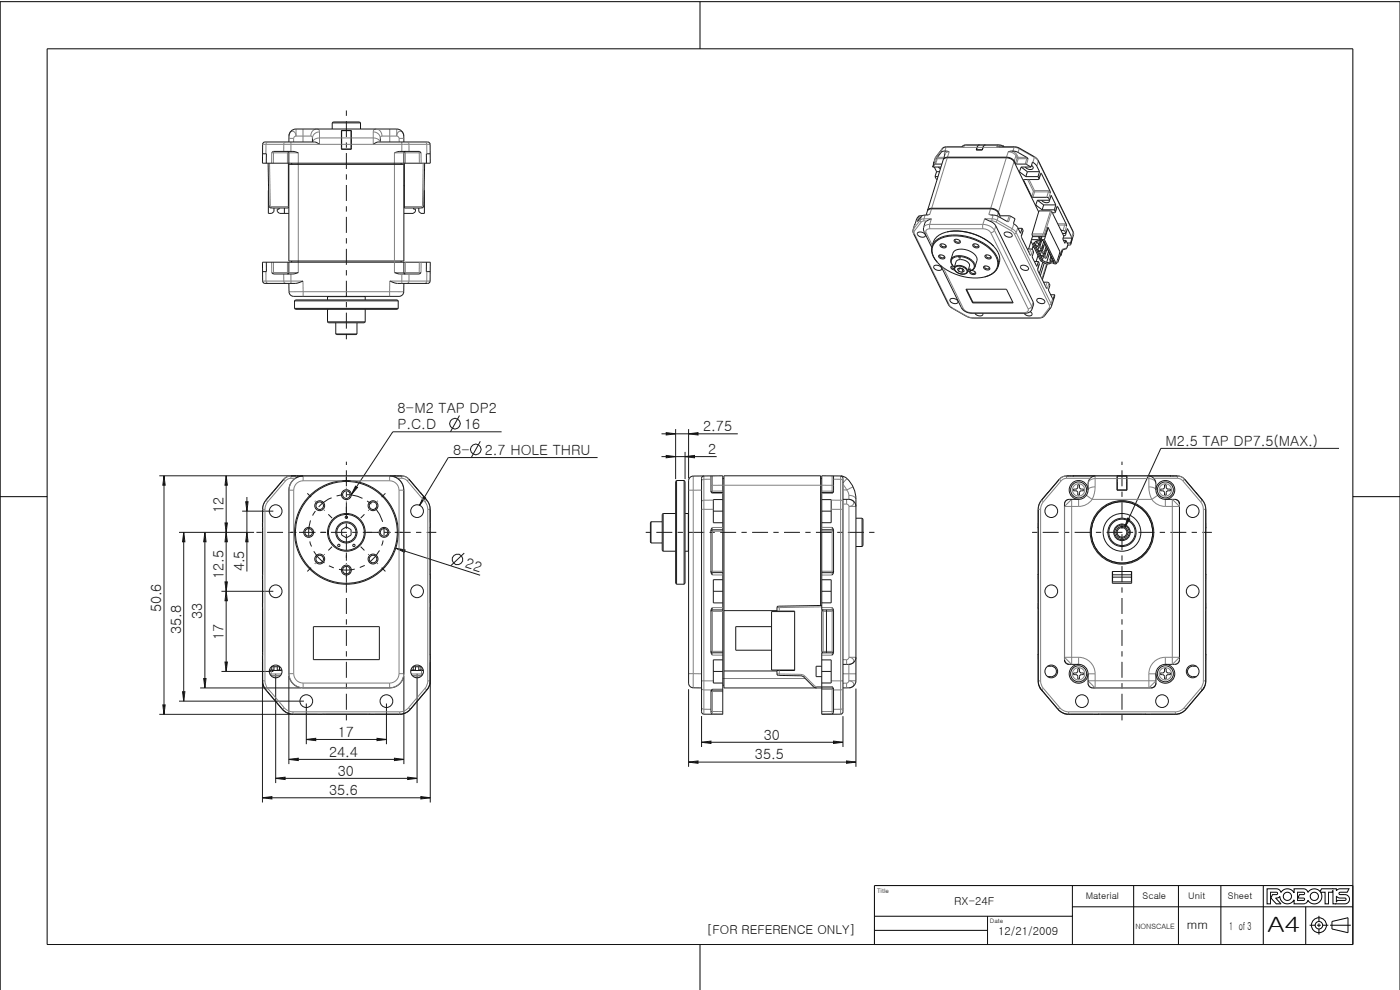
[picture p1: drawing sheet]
<svg xmlns="http://www.w3.org/2000/svg" width="297mm" height="210mm" viewBox="0 0 297 210" stroke-linecap="round" stroke-linejoin="round" font-family="sans-serif">
<defs><g id="words">
<text font-size="4.5" fill="#030303" x="268.9" y="197.6">A4</text>
<g font-size="3" fill="#211814">
<text x="84.3" y="87.6">8-M2 TAP DP2</text>
<text x="84.3" y="91">P.C.D</text>
<text x="98.4" y="91">16</text>
<text x="149.2" y="91.4">2.75</text>
<text x="247.3" y="94.5">M2.5 TAP DP7.5(MAX.)</text>
<text x="96.1" y="96.5">8-</text>
<text x="102.9" y="96.5">2.7 HOLE THRU</text>
<text x="150.2" y="96.3">2</text>
<text x="47.4" y="108.8" transform="rotate(-90 47.4 108.8)">12</text>
<text x="47.4" y="122.9" transform="rotate(-90 47.4 122.9)">12.5</text>
<text x="51.8" y="121.2" transform="rotate(-90 51.8 121.2)">4.5</text>
<text x="98.6" y="120.3" transform="rotate(18 98.6 120.3)">22</text>
<text x="34.2" y="129.9" transform="rotate(-90 34.2 129.9)">50.6</text>
<text x="42.9" y="131.3" transform="rotate(-90 42.9 131.3)">33</text>
<text x="38.4" y="134.5" transform="rotate(-90 38.4 134.5)">35.8</text>
<text x="47.4" y="135.8" transform="rotate(-90 47.4 135.8)">17</text>
<text x="69.8" y="160.5">24.4</text>
<text x="71.6" y="156.3">17</text>
<text x="160.1" y="161.1">35.5</text>
<text x="162.1" y="156.9">30</text>
<text x="71.6" y="164.5">30</text>
<text x="69.8" y="168.7">35.6</text>
</g>
<g font-size="2.6" fill="#030303">
<text x="251.8" y="197.1">mm</text>
<text x="149.9" y="198.2">[FOR REFERENCE ONLY]</text>
</g>
<g font-size="2.3" fill="#030303">
<text x="202.4" y="192">RX-24F</text>
<text x="260.8" y="197.3">1 of 3</text>
<text x="211.8" y="198.3">12/21/2009</text>
</g>
<g font-size="2" fill="#030303">
<text x="230.3" y="190.7">Material</text>
<text x="242.4" y="190.7">Scale</text>
<text x="252.1" y="190.7">Unit</text>
<text x="260.5" y="190.8">Sheet</text>
</g>
<text font-size="1.6" fill="#030303" x="240.9" y="197.1">NONSCALE</text>
<g font-size="1.3" fill="#030303">
<text x="186.1" y="189.4">Title</text>
<text x="210" y="195.8">Date</text>
</g>
</g></defs>
<g fill="none" stroke="#030303" stroke-width=".21">
<path d="M10 10.4h277v190h-277zM148.5 .4v10M0 105.4h10M287 105.4h10M185.5 194.4h42M185.5 197.4h24M209.5 194.4v6M227.5 187.9v12.5M227.5 192.4h59.5M240.5 187.9v12.5M250 187.9v12.5M259 187.9v12.5"/>
<path d="M268 187.9v12.5M268.8 188.5l2.2 .1 .5 .2 .2 .5a1.6 1.6 0 0 1 2.8 .1v-.9l2.3 .1 .4 .2 .3 .5a1.6 1.6 0 0 1 2.6-.2l.2-.6h3.2v.4l.6-.4h2.1l-.4 .8h-1.5a.25 .25 0 0 0-.2 .2 .25 .25 0 0 0 .2 .3h1a.98 .98 0 0 1 1 .9 .98 .98 0 0 1-1 1h-2.5v-2.8l-.2 .4h-.8v2.4h-.7v-2.4h-.9a1.6 1.6 0 0 1-.5 2.2 1.6 1.6 0 0 1-2.2-.5l-.3 .4-.4 .3h-2.3v-.8a1.6 1.6 0 0 1-1.8 .8 1.6 1.6 0 0 1-1.2-1.5l-.4 .2-.5 .1 1.2 1.2h-1l-1.2-1.2 .3-.7h.9a.25 .25 0 0 0 .2-.3 .25 .25 0 0 0-.2-.2h-1.3v2.4h-.7zM275.3 189.3l1.4 .1-.1 .3-.9 .1-.4 .7h1.3l.2 .2-.1 .2-1.4 .1zM277 192.4v8M277.8 196.3h1.2M279.4 196.3h.8M279.8 194.3v1.2M279.8 195.9v.8M279.8 197.1v1.1M280.6 196.3h1.2M282.2 196.3h4.4M282.6 195.5l3.4-.8v3.1l-3.4-.7z"/>
<path d="M283.5 190.1l.6 .4h1.3l.1 .3-.2 .2h-1.6l-.2 .4zM287 187.9h-101.5v12.5M0 210.1v-209.7h297v209.7M148.5 200.4v9.7"/>
<circle cx="273.1" cy="190.1" r=".87"/>
<circle cx="278.8" cy="190.1" r=".87"/>
<circle cx="279.8" cy="196.3" r="1.59"/>
<circle cx="279.8" cy="196.3" r=".79"/>
</g>
<path d="M239.2 109.9l.5 .2-1.1 1.7z" fill="#211814"/>
<g fill="none" stroke="#211814" stroke-width=".21">
<path d="M0 .4v209.7M55.7 32.6h.8v2M55.7 30.6v4h35.6l-.1-4M56.2 30.1h10.5l1.1 .5M56.9 34.6l.1 9M58 32.1l-.4 .3M58 32.1h.1M58 32.1h4.1l1.2 .3M61.2 34.6v9.5h-3.7M61.2 39.4h.1M61.2 38.4h.1M61.3 32.4v2.2"/>
<path d="M61.3 34.9h24.4v20.5h-24.4zM61.3 28.8v1.3M61.8 34.6l.1 .3M62.8 27.4h21.4M66.3 29.3v.8M70.5 26.1l.2-.2h5.6l.2 .2M70.5 26.1v1.3M70.5 26.1h6M72.4 27.7h2.1v4h-2.1zM72.4 31.2h.1M72.4 29.9h.1M72.5 27.7v3.9h2v-3.9"/>
<path d="M74.5 31.2h.1M74.5 29.9h.1M76.5 26.1v1.3M80.7 29.3v.8M85.1 34.6v.3M85.7 28.8v1.3M85.7 32.4v2.2M85.7 39.4h.1M85.7 38.4h.1M85.8 34.6v9.5h3.6M88.9 32.1h.1M88.9 32.1h-4.1l-1.1 .3"/>
<path d="M88.9 32.1l.4 .3M90.1 34.6l-.2 9M90.7 30.1h-10.5l-1 .5M91.3 32.6h-.8v2M197.9 35.4h1.7M198 34.6l.2-.2-.3 1M198 34.6v.3M198.2 35.4l.5 1M198.4 37.5h.6M198.4 37.5l.4 .6M198.4 33.6l-.4 1M198.7 36.4l-.3 1.1"/>
<path d="M198.7 36.4h.6M199.1 35.4l.4 .4M199.8 34.8h-1.4l-.5 .6M199.9 31.5l-1.5 2.1M199.9 31.5h.1M200.1 33.8h.1M200.1 33.8l.4-.4 .5-.1h12.5a2.05 2.05 0 0 1 2 1.5h2.1l1.1 .6M200.5 32.6l-.4 1.2M201.4 32.2l-1-.2-.6 .2-1.2 1.5M204.4 31.3l-.3-.2h-3.3l-.5 .1-.4 .3M207.8 30.7l-.3 .2-.2 .4M207.8 30.7l-.4 .2-.3 .9h1.3"/>
<path d="M207.8 30.7h.1M207.9 30.7h-.1M208.4 31.8h-1.2M208.4 31.8h.1M208.5 31.3l-.1 .5M208.6 31.3l-.2 .5M209 30.7l-.2 .1-.3 .5M209.1 30.7h-.1M209.1 30.7l-.3 .2-.2 .4M209.1 30.7h.1M211.4 31.3l.5-.2 3.8 .1 3.7 2 .7 .7 7.6 15.2v.7l-.6 2.1M212.7 31l-.7-.3h-7l-.5 .1-.5 .3"/>
<path d="M212.7 31h.1M212.7 31l.3 .1M213.9 32.2l1-.2 .8 .2 2.1 1.2 .3 .3M216.6 35.4l1.4 1M216.6 35.4h2.1M216.6 35.4l-.3 1 1.3 1.1M217.6 37.5h2.6M218 36.4h2.5M218 36.4l-.4 1.1M218.7 35.4l.3-1 .4 .2a3.3 3.3 0 0 1 1.1 1.8M218.8 35.1a.48 .48 0 0 1 .4 .6 .48 .48 0 0 1-.7 .3l-.5-.2-.5-.4M220.2 37.5l.2 .5"/>
<path d="M220.4 38l-3.3 .2 1.8 3.6 3.3 .1 .2 .1 .3 .5M220.5 36.4l-.3 1.1M220.8 36.7l.1 .1 1.9 4.1M220.8 36.8l-.4 1.2M220.8 36.8h.1M55.7 59.6v-4h35.6l-.1 4M56.5 55.6v2h-.8M57 40.4l-.1 4.9h.8l.4-.4v-.8M57.6 57.8l.5 .3h4l1.2-.3M59.2 44.1v.3h-.4v.5l.5 .4h2M60.3 44.1v1.2M61.3 55.6v2.2"/>
<path d="M61.8 55.4l.1 .2M64.3 59.6l-1.7 .5h-6.4M82.7 59.6l1.6 .5h6.4M85.1 55.4v.2M85.7 55.6v2.2M87.7 44.1v.3h.4v.5l-.4 .4h-2M89.3 57.8l-.4 .3h-4.1l-1.1-.3M90 40.4v4.9h-.7l-.5-.4v-.8M90.5 55.6l-.1 2h.9M194.7 49.3a1.07 1.07 0 0 1 1.6 .8 1.03 1.03 0 0 1-1.7-.6zM195.6 45.8h-.7a2.63 2.63 0 0 0-.8 1.7l-.4 1.3 .1 .7 7.4 15.1 .8 .8 3 1.7 1.5 .4 14.2-.1 .9-.4 1.4-1.8 .7-2.7M196.5 45.6l.3-1 .6-.3h12.7a2.05 2.05 0 0 1 2 1.4l2.1 .1 1.1 .6-.3 1 .4 .3a3.3 3.3 0 0 1 1.1 1.8l.3-1.1"/>
<path d="M196.5 45.6l-.9 .2-1 1.2M196.8 44.6v.1M196.8 44.6l3.5-10.9 .7-.2h12.5l.8 .2 .8 .6 5.2 10.6M196.8 44.6h.1M196.8 44.6l.4-.3 .4-.1h12.6a2.02 2.02 0 0 1 2 1.6M197.3 45.5l-.8 .1M197.6 46.4l-1.2 .6-.5 1.6 1.8 3.9M197.7 52.2a4.3 4.3 0 0 1 4.3-2.4 11.3 11.3 0 0 1 9.1 4 3.3 3.3 0 0 1 .6 2.8M197.7 52.2a3.6 3.6 0 0 0 1.2 3.4M197.7 52.2a3.8 3.8 0 0 1 3.7-3.1 11.3 11.3 0 0 1 10 3.9 3.4 3.4 0 0 1 .3 3.6M198.2 56.4a1.07 1.07 0 0 1 1.6 .7 1.03 1.03 0 0 1-1.7-.6zM198.6 51.2a7.7 7.7 0 0 1 7.2-.7 8.5 8.5 0 0 1 5.8 4.6 2.91 2.91 0 0 1-2.6 3.6 11 11 0 0 1-10.6-3.6 2.81 2.81 0 0 1 .2-3.9z"/>
<path d="M199.2 54.2l.6-.1a.47 .47 0 0 1 .5 .2 .47 .47 0 0 1-.1 .6 .77 .77 0 0 1-1-.7zM199.5 51.9l.6-.2a.46 .46 0 0 1 .5 .3 .46 .46 0 0 1-.1 .6 .77 .77 0 0 1-1-.7zM199.5 54.1a.29 .29 0 0 0-.2 .3 .29 .29 0 0 0 .3 .2 .39 .39 0 0 0 .5 .1 .39 .39 0 0 0 .2-.3v-.1M199.7 51.8a.49 .49 0 0 0 .3 .5 .49 .49 0 0 0 .6-.3M199.8 51.7l-.1 .1M200.9 49.2a11.3 11.3 0 0 1 9.9 3M201.7 55.1v.5l.4 .7M201.7 55.1l.5-1.4a2.43 2.43 0 0 1 3.1-.6 2.28 2.28 0 0 1 1.9 2.2l-.4 1.4M201.7 55.1a1.84 1.84 0 0 1 2.2-.8 3.1 3.1 0 0 1 3 2.1l-.1 .3M202.1 56.4a.36 .36 0 0 0-.1 .5 .36 .36 0 0 0 .4 .1M202.2 56.4a.37 .37 0 0 0-.5 .3 .37 .37 0 0 0 .3 .4l.5 .2M202.2 56.4l.3 .3"/>
<path d="M202.2 56.4a1.12 1.12 0 0 1-.3-1.3 1.12 1.12 0 0 1 1.2-.7 3.2 3.2 0 0 1 3.6 2.1l-.2 .5-.7 .5M202.4 56.8a1.74 1.74 0 0 1 2.9 .9M202.4 56.8l.4-1.3a1.74 1.74 0 0 1 2.9 .9l-.4 1.3M202.4 56.8a1.81 1.81 0 0 0 2.8 1.1l.1-.2M202.4 50.9l.7-.1a.47 .47 0 0 1 .5 .2 .47 .47 0 0 1-.1 .6 .77 .77 0 0 1-1.1-.7zM202.7 56.7a1.67 1.67 0 0 1 2.4 1 1.57 1.57 0 0 1-2.6-.8zM202.8 50.8a.29 .29 0 0 0-.2 .3 .29 .29 0 0 0 .3 .2 .39 .39 0 0 0 .4 .1 .39 .39 0 0 0 .3-.3v-.1M203.3 57.5l.8 .3M203.5 56.9h.1M203.5 56.9l.8 .2M203.5 56.9l-.2 .6M204.3 57.1l-.2 .7"/>
<path d="M204.3 57.1l-.7-.3-.5 .3 .2 .4M204.3 57.1l.3 .4-.5 .3M204.3 57.1h.1M205.8 57.5h-.5M205.9 57.4a.49 .49 0 0 0 .4 .6 .49 .49 0 0 0 .6-.3l-.1-.1M205.9 57.4h.1M206 57.4h.4a.46 .46 0 0 1 .5 .3 .46 .46 0 0 1-.1 .5 .67 .67 0 0 1-.8 0 .67 .67 0 0 1-.2-.7M206.4 51.9l.7-.2a.47 .47 0 0 1 .5 .3 .47 .47 0 0 1-.1 .6 .77 .77 0 0 1-1.1-.7zM206.6 51.8a.49 .49 0 0 0 .4 .5 .49 .49 0 0 0 .6-.3h-.1M206.7 51.7l-.1 .1M206.8 56.7l-.3 .4-.7 .4M208.7 56.6l.7-.2a.47 .47 0 0 1 .5 .3 .47 .47 0 0 1-.1 .6 .77 .77 0 0 1-1.1-.7z"/>
<path d="M208.9 46.4l.6 .3a3.4 3.4 0 0 1 1.8 1.2l7.9 16.2v.6a1.75 1.75 0 0 1-1.8 1.8h-11.2l-.8-.1-.7-.4-.8-.7-4.3-9M209 54.2l.6-.1a.47 .47 0 0 1 .6 .2 .47 .47 0 0 1-.2 .6 .77 .77 0 0 1-1-.7zM209 56.4a.29 .29 0 0 0-.1 .4 .29 .29 0 0 0 .3 .2 .39 .39 0 0 0 .4 .1 .39 .39 0 0 0 .3-.4h-.1M209.2 54.1a.49 .49 0 0 0 .4 .6 .49 .49 0 0 0 .5-.3v-.1M209.3 54.1h-.1M209.8 45.5l1.7 .3 2.2 1.2M211.7 56.6a3.5 3.5 0 0 1-2.8 2.1M213.1 49.3a1.07 1.07 0 0 1 1.6 .8 1.03 1.03 0 0 1-1.7-.6zM213.7 47h.1M214 47h-.3M216 48.4h.8M216.6 56.4a1.07 1.07 0 0 1 1.6 .7 1.03 1.03 0 0 1-1.7-.6z"/>
<path d="M216.7 50v.1M216.7 50.1l1.8 4 .2 .1M216.8 48.4l.2 .5-.3 1.2M217.9 52.8h.9l.3 .2 .2 .4-.3 1.1 1 2 .3-1M218.7 51.2l2.1 4.2 1.2 .6h.6M218.8 50.8h1.3M219.1 50.1l-.9 2.7M219.1 52.5h.2M219.2 52.1l-.3 .8M219.4 51.5l1.8 3.6-.2 .1M219.4 55.5h.9M219.9 51.1l-.2 .9 .5 .2"/>
<path d="M220.1 42.5l1.3 1M220.1 42.5h2.6M220.1 42.5l-.4 1 1.4 1M220.1 50.8l.2 .3M220.1 57v.1M220.1 57.1l1.9 4 .2 .1M220.2 52.2l-.3 .2M220.2 54.2l-.4 1.3M220.3 51.1h-.5l-.6 .5 1.8 3.6M220.3 55.5l.2 .5-.4 1.1M220.4 50.2l-.1 .2h.2l.2 .3-.1 .2M220.4 51.6l-.2 .6"/>
<path d="M220.5 50.6l-.4 .2M220.5 50.6l.1 .3M220.6 50.2l-.1 .4M220.6 50.9l-.3 .2M220.7 50.9l.1 .2M220.7 53.3l-.3 .2M220.8 51.1l-.6 2 .5 .2M220.8 51.1l.1 .1M220.9 52.7l-.2 .6M220.9 50.6l.2 .2M220.9 50.6l.1 .3M220.9 50.2l-.5 1.4-.3-.1v-.4"/>
<path d="M221 42.5a1 1 0 0 0 1.7 .1l-.1-.1M221 55.2h.1M221 50.2l-.1 .4M221 50.9l-.4 1.5 .1 .3 .3-.1 .4-1.4M221 50.9l.3 .2M221.1 44.5h2.6M221.1 50.8h.5l2.5 5.2M221.1 50.8l.2 .3M221.1 55.2h.1M221.1 55.2l.9 .5M221.2 52l.1 .1M221.2 54.3l-.3 .2"/>
<path d="M221.2 55.6l-.7 2.4M221.3 51.1h.1l2.3 4.6M221.3 52.1l-.6 2 .5 .2M221.3 52.1l.2 .1M221.4 51.1l2.3 4.6M221.4 59.9h.8l.3 .2 .2 .4-.3 1 1 2.1 .3-1.1M221.4 53.7l-.2 .6M221.4 43.5h2.6M221.4 43.5l-.3 1M221.5 55.7l-.8 2.8M221.7 51.7l-.6 1.7 .1 .3 .3-.1 .4-1.3M221.7 53l.1 .1"/>
<path d="M221.8 53.1l.2 .1M221.8 53.1l-.7 2.1M222 55.7h.5M222.2 52.7l-.6 1.7 .1 .3 .3-.1 .4-1.3M222.2 56l-1.1 3.4M222.3 48.3h.1M222.4 48.3l-.8 2.5M222.4 48.3l2.5 5.1-.8 2.6M222.4 53.4l.1 .1M222.5 55.7l.1 .3M222.6 53.7l-.6 2M222.7 42.5l.3-1.1 1 2.1"/>
<path d="M222.8 55.5l-.3 .2M222.8 55.5l.2 .3M222.9 54.3l-.2 .9h.2l.2 .3-.1 .3M223 55.8l-.4 .2M223 55.8h.4M223 55.4h.3M223.1 54.6l-.3 .9M223.3 45.1l1.7 3.7 .1-.1v.2M223.3 55.5l.1 .3M223.3 55.5l.2 .2M223.4 55.2l-.1 .3M223.4 55.8l.2 .2"/>
<path d="M223.5 55.7h.2M223.5 55.7l.1 .3M223.6 56h.5M223.7 44.5l.2 .5M223.9 45l-.7 .1-.3-.4h-2.5l-1.4 4.9 .1 .6 2.4-.1 .8-1.8M224 43.5l-.3 1M224.2 43.8l.2 .1 1.8 3.6 .1 .5M224.2 43.9l-.3 1.1M224.9 53.5l-.1 .1M225 53.9l.1 .3M225.1 54.2l-.2 .1M225.1 48.9l.7 .1 .3 .5"/>
<path d="M225.1 48.9l.6 1.2M225.3 53l-.8 2.5-.4 .3M225.4 53h.1M225.4 53h-.1M225.4 49.5h.7M225.4 53l-.3 1.2M225.5 53h-.1M225.5 50.5h1.9M225.6 51h.5M225.7 50.1l-.2 .6 .4 .9 .2-.6M226.1 49.5l-.1 .4-.3 .1M226.1 51l.5 .9-.2 .6-.2 .3-.8 .2"/>
<path d="M226.1 49.5l.3-1 1 2M226.4 51.6h.7M227.1 51.6v.3M227.1 51.9l-.6 .1M227.4 50.5l-.3 1.1M227.5 50.7h.1M61.3 60.1v1.8M62.3 62.9h22.3M62.5 65.4l.2 .2h21.6l.2-.2M62.5 63.8l.2-.2h21.6l.2 .2M62.5 63.8v1.6M62.5 65.4h22"/>
<path d="M62.5 63.8h22M69.5 62.9v.7M69.5 65.6v2.7M69.5 68.3h8M69.5 62.9h8M69.5 68.3l.2 .2h7.6l.2-.2M69.5 62.9h.1M71.2 70.8l.2 .2h4.1l.2-.2M71.2 70.8h4.5M71.2 68.5v2.3M75.7 68.5v2.3M77.4 62.9h.1"/>
<path d="M77.5 62.9v.7M77.5 65.6v2.7M84.5 63.8v1.6M85.7 60.1l-.1 1.8M201.6 63.4a1.07 1.07 0 0 1 1.6 .8 1.03 1.03 0 0 1-1.7-.7zM204.9 61.4h8.6l1.4 2.9h-8.6zM205 61.4l1.4 2.7M206.4 64.1l-.1 .2M206.4 64.1h8.5M206.8 66.5a1 1 0 0 0 1.7 .1v-.1M208.5 66.5h.1M218.5 66.1a.49 .49 0 0 1 .4 .6 .49 .49 0 0 1-.7 .3l-.7-.2-.2-.3"/>
<path d="M220 63.4a1.07 1.07 0 0 1 1.6 .8 1.03 1.03 0 0 1-1.6-.7zM222.9 62.5h.8M284.1 95.1h-37.8l-7.7 16.7M220.2 110.9v1.1v-.1M220.2 111.9v.6M221 106h.1M222.6 104.2l-.4 .5 .1-.2M226.3 101h6M227.7 103.8l.7-.1 .2-.4v-.5h.4l.1 .7 .3 .3h.5v.3l-.7 .1-.2 .3v.5h-.4v-.7l-.4-.2h-.5zM227.8 100.9h-.2M228.8 105.9l-2.2 .1-.5 .2-.3 .7v33M232.3 101a1.67 1.67 0 0 0-1.5 1.8v1.1"/>
<path d="M237 102.7h.1M237 102.4h.1M237 101.4h.1M237 101v3h2.1v-3M237 101v3M237 103.9h2M239 102.7h.1M239 102.4h.1M239 101.4h.1M239 101v3M239.2 109.9l.5 .2-1.1 1.7zM246.1 103.8l.7-.1 .2-.4v-.5h.4l.1 .7 .3 .3h.5v.3l-.7 .1-.2 .3v.5h-.4v-.7l-.4-.2h-.5z"/>
<path d="M247.2 105.9h2M248.2 100.9h1a2.36 2.36 0 0 1 2.1 .8l3.8 4.4M248.2 100.9h-21.3a2.36 2.36 0 0 0-2.2 .8l-3.7 4.4a3 3 0 0 0-.8 1.9l.1 36.4M248.2 100.9h.2M249.2 105.9a1 1 0 0 1 1 1M249.2 105.9l.7 .3 .3 .7M249.8 101h-6.1a1.68 1.68 0 0 1 1.5 1.8v1.1M250.2 106.9v33l-.3 .7-.4 .3h-2.3M253.5 104.2l.4 .5-.1-.2M255 106l.1 .1a3 3 0 0 1 .7 1.9v36.4M255 106h.1M255.8 111.9v.6"/>
<path d="M255.8 110.9v1.1v-.1M220.2 122v1M220.2 127.9v1.1M220.2 128.9v.6M220.2 121.8v.2M220.2 138.9v1.1M220.2 121.9v.1M220.2 138.4v.6M220.2 121.4v.6M225.8 139.9l.3 .7 .7 .3M225.8 139.9a1 1 0 0 0 1 1M236 121.3h.1"/>
<path d="M236 121.2h4.1v2.5h-4.1zM236 122.9h.1M236 122.4h4M236 121.9h4M236 121.2v2.2h4v-2.2M240 121.7h.1M240 121.6h.1M240 122.9h.1M255.8 121.4v.6M255.8 138.4v.6M255.8 138.8v1.2M255.8 121.8v.2"/>
<path d="M255.8 121.9v.1M255.8 128.9v.6M255.8 127.9v1M255.8 122v1M255.8 128.9v.1M220.3 144.9h.1M220.5 145.7v-.1l.3 .6M220.8 146.2l.2 .2M221 146.4l.2 .3M221 146.3l3.4 4.2-3.4-4.1M222.3 143.5h.7M222.3 141.3h.7"/>
<path d="M225.3 151.2l.6 .2M225.8 151.4h.1M226.7 151.5h6.3M226.7 151.5h22.6M226.8 140.9h2M227.1 151.5h.1M227.7 142.8l.7-.1 .2-.4v-.5h.4l.1 .7 .3 .3h.5v.3l-.7 .1-.2 .3v.5h-.4v-.7l-.4-.2h-.5zM230.8 142.9l.1 2.3 .2 .4 .5 .3h12.6M232 151.5h.1M233 151.5h10.1M233.1 151.5h-.1M242.9 151.5h.2"/>
<path d="M243.1 151.5h6.2M244.1 151.5h.1M245.2 144.9a1 1 0 0 1-1 1M245.2 142.9v2.3l-.3 .4-.7 .3M246.1 142.8l.7-.1 .2-.4v-.5h.4l.1 .7 .3 .3h.5v.3l-.7 .1-.2 .3v.5h-.4v-.7l-.4-.2h-.5zM249 151.5h.1M250.7 151.2l-.6 .2h.1M253 143.5h.8M253 141.3h.8M255.1 146.3l-3.5 4.1M255.3 146.2l-.4 .4M255.5 145.6l-.3 .6"/>
<path d="M255.6 145.6l-.1 .2M255.8 144.9h.1"/>
<circle cx="203.6" cy="54.6" r=".13"/>
<circle cx="205.8" cy="57.1" r=".12"/>
<circle cx="228.8" cy="103.9" r="1.7"/>
<circle cx="247.2" cy="103.9" r="1.7"/>
<circle cx="228.8" cy="142.9" r="1.7"/>
<circle cx="247.2" cy="142.9" r="1.7"/>
</g>
<path d="M73.5 72v-48.6M218.9 112.9h38.2M238 152.8v-54.9" fill="none" stroke="#211814" stroke-width=".21" stroke-dasharray="1.1 1.1 3.4 1.1" stroke-linecap="butt"/>
<g fill="none" stroke="#7f8084" stroke-width=".21">
<path d="M55.7 30.6h4.5M56.8 30.1l-.3 .3-.1 2.2M57.2 34.6l.1 9M58 32.4h5.3v25.4h-5.3M58 32.4v2.2M58 32.1v.3M58 32.4h-.4v2.2M60.2 30.6h7.6M60.2 30.6v1.5M60.6 30.1l-.3 .2-.1 .3M61 32.1v2.5M61.3 29.3l1 .1"/>
<path d="M61.3 28.8a.79 .79 0 0 1 .8-1 .79 .79 0 0 1 .7 1.1M61.7 30.1v2M62.3 29.4v.7M62.8 28.9l-.3 .1-.2 .4M62.8 27.4v1.5M62.8 28.9h3.1M64.3 27.4v2.7M67.8 28a.7 .7 0 0 0-.5-.7 .7 .7 0 0 0-.8 .3 1.58 1.58 0 0 0-.6 1.3M67.8 28v2.6M67.8 28a1.43 1.43 0 0 0-1.5 1.3l-.1-.3-.3-.1M72.4 31.3h.1M74.5 31.3h.1"/>
<path d="M79.2 28a.7 .7 0 0 1 .5-.7 .7 .7 0 0 1 .7 .3 1.58 1.58 0 0 1 .6 1.3M79.2 28a1.43 1.43 0 0 1 1.5 1.3l.1-.3 .2-.1M79.2 28v2.6M80.7 30.1a1.39 1.39 0 0 0-1.5-.8h-11.4a1.5 1.5 0 0 0-1.5 .8M81 28.9h3.2M82.7 27.4v2.7M84.2 28.9l.3 .1 .2 .4M84.2 27.4v1.5M84.7 29.4v.7M85.2 30.1v2M85.7 28.8a.79 .79 0 0 0-.8-1 .79 .79 0 0 0-.7 1.1M85.7 29.3l-1 .1"/>
<path d="M86 32.1v2.5M86.4 30.1l.3 .2 .1 .3M86.8 30.6h3.7M86.8 30.6v1.5M86.8 30.6h-19M88.9 32.4h-5.2v25.4h5.2M88.9 32.4l.1 2.2M88.9 32.1v.3M88.9 32.4h.4v2.2M89.8 34.6l-.2 9M90.2 30.1l.2 .2 .1 .3M90.5 30.6h.7"/>
<path d="M90.5 30.6v2M198.5 33.4l-.3 1M198.5 33.4l-.1 .2M198.5 33.3v.1M198.8 33.4v.3M198.8 33.7h-.2l-.3 1.2M198.8 33.7h1.4M198.8 33.7l-.3 1.1M198.8 33.4h1.5M199.9 31.6l-.2 .7M199.9 31.6l-1.4 1.8M199.9 31.5v.1"/>
<path d="M200.4 32.9h.1M200.5 32.6l.4-.3 .5-.1-.4 1.1M200.7 31.3l-.3 .7M200.7 31.3h6.6M200.7 31.3l-.8 .3M200.7 32l-.4 .5 .1 .4M200.8 31.1l-.1 .2M201 33.5l-3.4 10.7M204.7 30.8h7M204.7 30.8h-.2M204.7 30.8l-.3 .5M205 30.7l-.3 .1"/>
<path d="M211.7 30.8l.8 .3M211.7 30.8l-.3 .5M212 30.7l-.3 .1M212.7 31l.2 .1M213.5 33.5l-3.3 10.7M214.6 32l.6 .3 .6 .6M215.1 34.3l-3.3 10.7M215.1 31.3l-.2 .7M215.1 31.3l1.1 .3M215.1 31.3h-7.8M215.2 31.1l-.1 .2M215.5 33l.3 .5"/>
<path d="M215.5 33l-.5-.5-1.1-.3-.4 1.1M215.5 33l-.3 1.2M215.8 32.9l.2 .5M215.8 32.9l-.3 .1M215.8 33.5l-.4 1.2M215.8 33.5l.2 .2M216 33.4l-.2 .1M216 33.4v.3M216 33.4h1.8M216 33.7l-.3 1.1M216 33.7h1.8M216.2 31.4v.2"/>
<path d="M216.2 31.6l-.2 .7M216.2 31.6l3.2 1.8M217.2 38.1l-.1 .1M217.8 33.4v.3M217.8 33.7h.3l-.3 1.2M217.8 33.7l-.3 1.1M218 38.1l1.2 2.5M218.3 38.1l1.2 2.3M219.4 33.2v.2M219.4 33.4l.9 .8M219.4 33.4l-.3 1M220.3 34.1v.1"/>
<path d="M220.3 34.2l-.4 1M220.3 34.2l7.4 15.1M220.8 36.8l-.4 1.1M220.9 36.8l-.1 .1M55.7 59.6h.7M56.4 57.6v2M56.4 59.6l.1 .4 .3 .1M56.4 59.6h3.8M57 43.6h.3M57.3 43.6l.2 .2M57.5 43.8v.3M57.5 43.8h3.7"/>
<path d="M57.6 55.6v2.2h.4M58 55.6v2.2M58 57.8v.3M60.2 58.1v1.5M60.2 59.6l.1 .4 .3 .1M60.2 59.6h1.5M61 55.6v2.5M61.7 58.1v1.5M61.7 59.6v.5M61.7 59.6h2.6v2.3M85.2 59.6h-2.5l-.1 2.3M85.2 59.6v.5"/>
<path d="M85.2 59.6h1.6M85.2 58.1v1.5M85.8 43.8h3.6M86 55.6v2.5M86.8 59.6h4.4M86.8 59.6l-.1 .4-.3 .1M86.8 58.1v1.5M88.9 57.8v.3M89 55.6l-.1 2.2M89.3 55.6v2.2h-.4M89.4 43.8v.3M89.6 43.6l-.2 .2"/>
<path d="M89.6 43.6h.3M90.5 57.6v2.2l-.3 .3M193.8 49.5l.2 .1M193.8 48.5l-.1 .3M193.8 48.5l.2 .4M194 49.6l7.4 15.1M194 48.9v.7M194.1 47.5l-.3 1M194.9 45.8l-.3 1.2 .1-.1M195.1 45.8l-.3 1M195.2 46.7l-1.4 1.8M195.2 46.7l.2 .4"/>
<path d="M195.4 47.1l-1.4 1.8M195.5 45.9l-.3 .8M196 46.4v.5M196 46.4l-.8 .3M196 46.4h1.6l-.4 1.2M196 49.1l.5 .3M196 46.9l-.6 .2M196 46.9h.6M196.2 45.6l-.2 .8M196.5 49.4l1.3 2.6M197.2 47.6l.1 .9M197.2 47.6h11.3"/>
<path d="M197.2 47.6h-.4a1.04 1.04 0 0 0-.9 .7M197.3 48.5l-.8 .3v.6M197.3 48.5h11.2M197.6 44.3l-.3 1.2-.7 .1M200.1 56.8l4.3 8.7M208.5 47.6l.9 .1 .8 .4 .8 .7M208.5 47.6v.9M208.5 48.5l.9 .2 .8 .7M209.9 46.9h.6M210.1 44.3l-.3 1.2 .8 .1M210.2 49.4l7.9 16.1M210.5 46.4l1 .3"/>
<path d="M210.5 46.4h-1.6l-.4 1.2M210.5 46.4v.5M210.5 46.9l.8 .2M210.7 45.6l-.2 .8M211 48.8l-.3 .3-.5 .3M211 48.8l7.9 16.2M211.3 47.9l-.3 .9M211.3 47.1l3.2 1.8M211.5 46.7l-.2 .4M211.5 46.7l3.2 1.8M211.8 45.1l-.2 .7M211.8 45.9l-.3 .8"/>
<path d="M212 45.6l-.1 .4M212.3 45.8l-.1 .3M213.5 46.9h.2M213.7 46.9v.1M214.1 45.8l-.4 1.1M214.4 45.8l-.4 1.2-.3-.1M214.5 48.9l.7 .7M214.7 48.5l-.2 .4M214.7 48.5l.9 .8M215.1 47.5l-.4 1M215.2 49.6l7.4 15.1M215.6 49.3l7.4 15.1"/>
<path d="M215.6 49.3l-.4 .3M215.9 48.3l-.3 1M217 48.8l-.3 1.3M218.7 52.8l-.3 .9M219 49.6h2.2M219 49.9h2.2M219.1 53l-.4 1.2-.2-.2M219.2 40.6l-.3 1.1M219.2 40.6l.3 .1M219.5 40.4l-.3 .2M219.5 40.4v.3M219.5 40.4h2.9"/>
<path d="M219.5 40.7l-.4 1.2M219.5 40.7h2.9M220.1 51.3h.2l.2 .2M220.2 51.6h.1M220.5 55.9l-.4 1.2M220.6 52.4l.2-.1 .2 .2M220.7 52.6h.1M221.1 53.4l.2-.1 .2 .2M221.2 49.6v.3M221.2 49.9l.2 .3M221.3 53.7h.1M221.3 49.5l-.1 .1"/>
<path d="M221.3 49.5l.3 .1M221.6 49.6l.1 .3M221.6 49.6l-.4 .3M221.6 54.4h.2l.2 .2M221.8 54.7h.1M222 56l-1 3.1M222.1 59.9l-.3 .9M222.4 40.4l.3 .1M222.4 40.4v.3M222.4 40.7l-.3 1.2M222.4 40.7l.4 .2-.3 1.2M222.9 44.7l-1.6 4.8"/>
<path d="M223 55.7h.4M223.1 44.9l-1.5 4.7M224.2 43.9h.1M224.2 43.9l-.3 1M224.3 55.2l.2 .3M224.4 47.5h1.5M224.4 43.9h-.2M224.5 55.5h.1M224.5 55.5l-.3 .2M224.5 47.8h1.4M225 48.7h.1M225.3 53.1v.1"/>
<path d="M225.3 53.1l-.8 2.4M225.4 53h.1M225.4 53l-.3 1.1M225.5 52.8l-.2 .3M225.5 52.8l-.1 .2M225.9 47.5h.3M225.9 47.5v.3M225.9 47.8l.4 .2-.4 1.1M225.9 47.8l-.4 1.1M226.2 52.6l-.1 .2M226.2 52.6l-.7 .2M226.3 52.6h-.1"/>
<path d="M226.3 52.5v.1M226.4 52.4v.1M226.4 52.4l-.1 .1M226.5 51.9l-.1 .5M227.5 50.7l-.4 1.2M227.7 49.1v.2M227.7 49.3v.5M227.7 49.3l-.4 1M64.3 61.9v1M64.3 61.9h18.3M64.3 61.9h-3M82.6 61.9h3"/>
<path d="M82.6 61.9v1M201.2 64.6l.2 .1M201.4 64.7l.7 .6M202.1 65.3l-.1 .1M202.1 65.3l3 1.7M203.9 65.3l.5 .2M204.4 65.5l.8 .6 .8 .2M205.1 67l1.3 .4M205.1 67l-.1 .1M206 66.3h11.3M206 66.3l.2 .2M206.4 67.4l.1 .1"/>
<path d="M206.4 67.4h13.9M217.3 66.3l.1 .2M218.1 65.5l.1 .3-.2 .3-.7 .2M218.9 65v.6M218.9 65l-.4 .4-.4 .1M219.2 64.1l-.3 .9M220.3 67.4l.1 .1M221.3 67l-.3 .3-.7 .1M221.6 67h-.3M222.5 60.1l-.3 1.1-.2-.1M222.6 65.3l-1.3 1.7M222.6 64.7v.6"/>
<path d="M222.9 65.3h-.3M223 64.4v.6M223 64.4l-.4 .3M223.3 63.4l-.3 1M220.2 111.9h.1M220.2 108h.1M220.3 108h.5M220.8 108v36.4h-.5M221 106.1h.1M221 106.1a3 3 0 0 0-.7 1.9M221 106.1l.4 .3M221.4 106.4l-.5 .8-.1 .8"/>
<path d="M222.2 104.7h.1M225.1 102l-3.7 4.4M225.8 106.9h.1M225.8 106.9v.5M225.8 107.4l1.5-1.5v35l-1.5-1.5M225.8 107.4v32M226.3 101.5v-.5a1.99 1.99 0 0 0-1.6 .7l.4 .3M226.3 101.5l-.7 .1-.5 .4M226.3 101.5h5M226.8 105.9a1 1 0 0 0-1 1M227.8 100.9h.1M228.8 105.9v1.5h-3"/>
<path d="M230.5 105.1l1.2 .8M231.7 105.9h12.6M232.3 103.3a5.8 5.8 0 0 1-.6 2.6M232.3 103.3l-1 .2-.5 .4M232.3 103.3v-2.3h11.4v2.3M237 102.1h.1M237 101.6h.1M239 102.1h.1M239 101.6h.1M243.7 103.3l1.1 .2 .4 .4M243.7 103.3a5.7 5.7 0 0 0 .6 2.6M244.8 101.5h5"/>
<path d="M245.2 102.4a1.4 1.4 0 0 0-1.5-.9h-11.4a1.49 1.49 0 0 0-1.5 .9M245.6 105.1l-1.3 .8M247.2 105.9v1.5h3M248.2 100.9h.1M249.8 101.5l.6 .1 .5 .4M249.8 101a2 2 0 0 1 1.5 .7M249.8 101v.5M249.8 100.9v.1M250.2 107.4v32M250.2 107.4l-1.5-1.5v35l1.5-1.5M250.2 106.9v.5M250.2 106.9h.1"/>
<path d="M250.9 102l3.8 4.4M251.3 101.7l-.4 .3M251.3 101.7h.1M253.9 104.7h.1M254.7 106.4l.4 .8 .2 .8M254.7 106.4l.4-.3a3 3 0 0 1 .7 1.9h-.5M255.3 108v36.4h.5M255.8 111.9h.1M220.2 122h.1M220.2 128.9h.1M220.2 139h.1M225.8 139.9h.1"/>
<path d="M225.8 139.4v.5M225.8 139.4h3v1.5M250.2 139.4h-3v1.5M250.2 139.4v.5M250.2 139.9a1 1 0 0 1-1 1M250.2 139.9h.1M255.8 128.9h.1M255.8 139h.1M255.8 122h.1M220.5 145.6h.1M221 146.3l.3-.3 3.5 4.1-.4 .3M225.9 151.4h.1"/>
<path d="M226.7 151.5v-.5h22.6v.5M230.8 144.9a1 1 0 0 0 1 1M230.8 142.9h1.5v3M231.8 145.9h.1M232.3 145.9h-.5M232.3 145.9l-1.5-1.5h14.4l-1.5 1.5M232.3 145.9h11.4M233 151.5h.1M243.1 151.5h.1M243.7 145.9h.5M244.2 145.9h.1M245.2 142.9h-1.5v3"/>
<path d="M250.1 151.4h.1M255.1 146.3l-.4-.3-3.5 4.1 .4 .3M255.6 145.6h-.1"/>
<circle cx="228.8" cy="103.9" r="1.32"/>
<circle cx="247.2" cy="103.9" r="1.32"/>
<circle cx="228.8" cy="142.9" r="1.32"/>
<circle cx="247.2" cy="142.9" r="1.32"/>
</g>
<path d="M47.7 110.9h.5l-.2 2z" fill="#211814"/>
<path d="M47.7 110.9h.5l-.2 2z" fill="none" stroke="#211814" stroke-width=".21"/>
<path d="M48 100.9l.2 2h-.5z" fill="#211814"/>
<path d="M48 100.9l.2 2h-.5z" fill="none" stroke="#211814" stroke-width=".21"/>
<path d="M52.4 112.9l.2 2h-.5z" fill="#211814"/>
<path d="M52.4 112.9l.2 2h-.5z" fill="none" stroke="#211814" stroke-width=".21"/>
<path d="M52.1 106.4h.5l-.2 2z" fill="#211814"/>
<path d="M52.1 106.4h.5l-.2 2z" fill="none" stroke="#211814" stroke-width=".21"/>
<path d="M48 112.9l.2 2h-.5z" fill="#211814"/>
<path d="M48 112.9l.2 2h-.5z" fill="none" stroke="#211814" stroke-width=".21"/>
<path d="M47.7 123.4h.5l-.2 2z" fill="#211814"/>
<path d="M47.7 123.4h.5l-.2 2z" fill="none" stroke="#211814" stroke-width=".21"/>
<path d="M48 125.4l.2 2h-.5z" fill="#211814"/>
<path d="M48 125.4l.2 2h-.5z" fill="none" stroke="#211814" stroke-width=".21"/>
<path d="M47.7 140.4h.5l-.2 2z" fill="#211814"/>
<path d="M47.7 140.4h.5l-.2 2z" fill="none" stroke="#211814" stroke-width=".21"/>
<path d="M43.5 112.9l.2 2h-.5z" fill="#211814"/>
<path d="M43.5 112.9l.2 2h-.5z" fill="none" stroke="#211814" stroke-width=".21"/>
<path d="M43.2 143.9h.5l-.2 2z" fill="#211814"/>
<path d="M43.2 143.9h.5l-.2 2z" fill="none" stroke="#211814" stroke-width=".21"/>
<path d="M39 112.9l.2 2h-.5z" fill="#211814"/>
<path d="M39 112.9l.2 2h-.5z" fill="none" stroke="#211814" stroke-width=".21"/>
<path d="M38.7 146.7h.5l-.2 2z" fill="#211814"/>
<path d="M38.7 146.7h.5l-.2 2z" fill="none" stroke="#211814" stroke-width=".21"/>
<path d="M34.8 100.9l.2 2h-.5z" fill="#211814"/>
<path d="M34.8 100.9l.2 2h-.5z" fill="none" stroke="#211814" stroke-width=".21"/>
<path d="M34.5 149.5h.5l-.2 2z" fill="#211814"/>
<path d="M34.5 149.5h.5l-.2 2z" fill="none" stroke="#211814" stroke-width=".21"/>
<path d="M65 156.9l2-.3v.5z" fill="#211814"/>
<path d="M65 156.9l2-.3v.5z" fill="none" stroke="#211814" stroke-width=".21"/>
<path d="M80 156.6l2 .3-2 .2z" fill="#211814"/>
<path d="M80 156.6l2 .3-2 .2z" fill="none" stroke="#211814" stroke-width=".21"/>
<path d="M61.3 161.1l2-.3v.5z" fill="#211814"/>
<path d="M61.3 161.1l2-.3v.5z" fill="none" stroke="#211814" stroke-width=".21"/>
<path d="M83.7 160.8l2 .3-2 .2z" fill="#211814"/>
<path d="M83.7 160.8l2 .3-2 .2z" fill="none" stroke="#211814" stroke-width=".21"/>
<path d="M58.5 165.1l2-.2v.5z" fill="#211814"/>
<path d="M58.5 165.1l2-.2v.5z" fill="none" stroke="#211814" stroke-width=".21"/>
<path d="M86.5 164.9l2 .2-2 .3z" fill="#211814"/>
<path d="M86.5 164.9l2 .2-2 .3z" fill="none" stroke="#211814" stroke-width=".21"/>
<path d="M89.3 169l2 .2-2 .3z" fill="#211814"/>
<path d="M89.3 169l2 .2-2 .3z" fill="none" stroke="#211814" stroke-width=".21"/>
<path d="M55.7 169.2l2-.2v.5z" fill="#211814"/>
<g fill="none" stroke="#211814" stroke-width=".21">
<path d="M98.5 117.3l-2.9 2.7M55.7 169.2l2-.2v.5z"/>
<circle cx="97" cy="118.7" r="1.13"/>
</g>
<path d="M84 116.3l1.9 .4-.1 .4z" fill="#211814"/>
<path d="M84 116.3l1.9 .4-.1 .4z" fill="none" stroke="#211814" stroke-width=".21"/>
<path d="M89.8 105.3l.5 .3-1.3 1.6z" fill="#211814"/>
<g fill="none" stroke="#211814" stroke-width=".21">
<path d="M101.9 93.6l-1.9 3.5M89.8 105.3l.5 .3-1.3 1.6z"/>
<circle cx="100.9" cy="95.3" r="1.13"/>
</g>
<path d="M75.4 103.1l.4 .3-1.3 1.5z" fill="#211814"/>
<g fill="none" stroke="#211814" stroke-width=".21">
<path d="M97.5 88.1l-1.9 3.5M106.4 91.6h-23.1l-8.8 13.3M126.8 97.1h-31.7l-6.1 10.1M33.8 100.9h49.9M34.8 100.9v50.6M38 112.9h15.9M39 112.9v35.8M43.5 112.9v33M48 100.9v41.5M51.4 108.4h6.6M52.4 105.4v15.8M55.7 110.9h.1"/>
<path d="M55.7 111.9v.1M55.7 111.9v10.1M55.7 108v36.8l.3 .8 .4 .7 3.5 4.2 .6 .5 .9 .4M57.7 104.5l-1.2 1.5M58 104.2l-.4 .4M61.7 100.9a2 2 0 0 0-1.5 .8l-3.8 4.4a3 3 0 0 0-.7 1.9v3.9M61.7 101h2.6h-.2a3 3 0 0 0-2.8 3v38.9a3 3 0 0 0 3 3h18.4a3 3 0 0 0 3-3v-38.9a3 3 0 0 0-3-3h2.5M62.8 100.9h-.5M63.1 100.9h.2zM72.5 112.4l1-.6 1 .5v1.2l-1 .6-1-.6zM75.4 103.1l.4 .3-1.3 1.5zM83.7 100.9a5.8 5.8 0 0 1 2.8 .5l.3 .3"/>
<path d="M83.7 100.9h.2zM84 116.3l17.9 5.7M86.8 101.7l3.7 4.4M86.8 101.7l2.5 2.9M89.2 104.5l1.3 1.6a3 3 0 0 1 .8 1.9v3.9M91.2 108v36.8l-.2 .8-.5 .7-3.4 4.1a2.96 2.96 0 0 1-2.3 1.1h-22.6a2.96 2.96 0 0 1-2.3-1.1M91.3 111.9v10.1M91.3 110.9h.1M91.3 111.9v.1M47 125.4h11M55.7 122v6.9M55.7 139v31.2"/>
<path d="M55.7 140h.1M55.7 127.9h.1M55.7 123h.1M55.7 128.9v.1M55.7 128.9v10.1M55.7 121.8v.2M55.7 138.8v.2M66.5 132.9h14v7h-14zM91.3 138.8v.2M91.3 121.8v.2M91.3 128.9v10.1M91.3 140h.1"/>
<path d="M91.3 127.9h.1M91.3 123h.1M91.3 122v6.9M91.3 139v31.2M91.3 128.9v.1M33.8 151.5h27.9M38 148.7h26.5M42.5 145.9h21.3M47 142.4h11M55.7 144.4v.5M55.7 144.9h.1M55.7 144.9l.5 1.3"/>
<path d="M56.2 146.2l.2 .1M56.3 146.2l.3 .4M57.2 142.2h2.6M57.6 141.4h1.8M57.7 141.4v.7M57.9 142.1v.1M58 142.1v.1M58.1 141.4v.7h-.9M58.5 142.9v23.2M58.8 141.4v.7h1M59.3 141.4v.7M61.3 151.4h.1"/>
<path d="M61.3 143.4v18.7M61.4 151.4l7 .1M62.5 151.5h.1M65 156.9h17M65 149.2v8.7M67.4 151.5h.1M68.4 151.5h10.1M68.6 151.5h-.2M78.4 151.5h.1M79.5 151.5h.1M82 149.2v8.7M84.4 151.5h.1"/>
<path d="M85.6 151.4l-7.1 .1M85.7 143.4v18.7M85.7 151.4h-.1M87.1 150.5l-.7 .5-.8 .4M87.2 142.2h2.6M87.6 141.4h1.8M87.7 141.4v.7M88.1 141.4v.7h-.9M88.5 142.9v23.2M88.8 141.4v.7h1M88.9 142.1v.1M89.1 142.1v.1"/>
<path d="M89.3 141.4v.7M90.7 146.2l-.4 .5M90.7 146.2l-.1 .1M91.2 144.9l-.5 1.3M91.2 144.9h.1M91.3 144.4l-.1 .5M55.7 169.2h35.6M58.5 165.1h30M61.3 161.1h24.4"/>
<circle cx="96.5" cy="89.9" r="1.13"/>
<circle cx="58.5" cy="108.4" r="1.35"/>
<circle cx="65.5" cy="112.9" r=".8"/>
<circle cx="65.5" cy="112.9" r="1.05"/>
<circle cx="67.8" cy="107.3" r=".8"/>
<circle cx="67.8" cy="107.3" r="1.05"/>
<circle cx="67.8" cy="118.6" r=".8"/>
<circle cx="67.8" cy="118.6" r="1.05"/>
<circle cx="71.9" cy="115.7" r=".25"/>
<circle cx="73.5" cy="112.9" r="11"/>
<circle cx="73.5" cy="112.9" r="10.8"/>
<circle cx="73.5" cy="112.9" r="4"/>
<circle cx="73.5" cy="112.9" r="3.8"/>
<circle cx="73.5" cy="112.9" r="2.25"/>
<circle cx="73.5" cy="104.9" r="1.05"/>
<circle cx="73.5" cy="112.9" r="2.03"/>
<circle cx="73.5" cy="109.7" r=".25"/>
<circle cx="73.5" cy="104.9" r=".8"/>
<circle cx="75.1" cy="115.7" r=".25"/>
<circle cx="79.1" cy="107.3" r="1.05"/>
<circle cx="79.1" cy="107.3" r=".8"/>
<circle cx="79.1" cy="118.6" r=".8"/>
<circle cx="79.1" cy="118.6" r="1.05"/>
<circle cx="81.5" cy="112.9" r=".8"/>
<circle cx="81.5" cy="112.9" r="1.05"/>
<circle cx="88.5" cy="108.4" r="1.35"/>
<circle cx="58.5" cy="125.4" r="1.35"/>
<circle cx="73.5" cy="120.9" r="1.05"/>
<circle cx="73.5" cy="120.9" r=".8"/>
<circle cx="88.5" cy="125.4" r="1.35"/>
<circle cx="58.5" cy="142.4" r="1.35"/>
<circle cx="65" cy="148.7" r="1.35"/>
<circle cx="82" cy="148.7" r="1.35"/>
<circle cx="88.5" cy="142.4" r="1.35"/>
</g>
<g fill="none" stroke="#211814" stroke-width=".21" stroke-dasharray="1.1 1.1 3.4 1.1" stroke-linecap="butt">
<path d="M54.4 112.9h38.2M61.8 112.9h2.4M65.2 104.6l1.7 1.8M69.2 112.9h-2.4M70.4 116l-1.7 1.7M70.4 109.9l-1.7-1.7M73.5 101.2v2.4M73.5 117.2v2.4M73.5 108.6v-2.4M76.5 109.9l1.7-1.7M76.5 116l1.7 1.7M77.8 112.9h2.4"/>
<path d="M81.5 112.9a8 8 0 0 0-11.7-7.1 8 8 0 0 0-.9 13.7 8 8 0 0 0 12.5-5.5l.1-1.1M81.8 104.6l-1.7 1.8M85.2 112.9h-2.4M65.2 121.2l1.7-1.7M73.5 124.6v-2.4M81.8 121.2l-1.7-1.7M73.5 152.8v-54.9"/>
</g>
<g fill="none" stroke="#7f8084" stroke-width=".21">
<path d="M55.7 111.9h.1M55.7 108h.1M55.7 108h.5M56.2 108v36.4M56.4 106.1h.1M56.4 106.1a3 3 0 0 0-.7 1.9M56.4 106.1l.4 .3M56.8 106.4l-.4 .8-.2 .8M57.6 104.6h.1M60.6 102l-3.8 4.4M61.3 104h.1M61.3 104v38.9"/>
<path d="M61.3 104h1M61.7 101.5v-.5a2 2 0 0 0-1.5 .7l.4 .3M61.7 101.5l-.6 .1-.5 .4M61.7 101.5h.9M62.3 104v38.9M63.3 100.9h.1M64.3 101h.1M64.3 102a2 2 0 0 0-2 2M64.3 101v1M64.3 102h8.2M64.3 101h18.3M64.3 101a3 3 0 0 0-3 3"/>
<path d="M74.4 102h8.2M82.6 101a3 3 0 0 1 3 3M82.6 102a2 2 0 0 1 2 2M82.6 101v1M82.7 101h-.1M83.7 100.9h.1M84.3 101.5h.9M84.6 104h1M84.6 104v38.9M85.2 101.5l.7 .1 .5 .4M85.2 101v.5M85.2 101a2 2 0 0 1 1.6 .7"/>
<path d="M85.2 100.9v.1M85.6 104v38.9M85.7 104h-.1M86.4 102l3.8 4.4M86.8 101.7l-.4 .3M86.8 101.7h.1M89.3 104.6h.1M90.2 106.4l.3-.3a3 3 0 0 1 .7 1.9h-.5M90.2 106.4l.4 .8 .1 .8M90.7 108v36.4M91.3 111.9h.1M55.7 128.9h.1"/>
<path d="M55.7 139h.1M55.7 122h.1M91.3 139h.1M91.3 122h.1M91.3 128.9h.1M55.7 144.4h.5M56.2 144.4l.2 .9 .4 .7M56.2 146.2h.1M56.8 146l3.5 4.1M56.8 146l-.4 .4M57.3 143h2.4M57.5 143.3h1.9"/>
<path d="M57.5 143.3h2M57.5 142.2v1.1M57.5 143.3h-.1M57.9 143.6h1.2M60.3 150.1l.6 .6 1.3 .3M60.3 150.1l-.4 .3M61.3 142.9h1M61.3 142.9h.1M61.3 142.9a3 3 0 0 0 3 3M61.4 151.4h.1M62.2 151h22.6M62.2 151v.5"/>
<path d="M62.3 142.9a2 2 0 0 0 2 2M64.3 144.9v1M64.3 144.9h18.4M64.3 145.9h.1M64.3 145.9h18.3M68.4 151.5h.1M78.5 151.5h.1M82.6 145.9h.1M82.7 144.9v1M84.6 142.9h1M84.6 142.9a2 2 0 0 1-1.9 2M84.8 151v.5"/>
<path d="M85.6 151.4h.1M85.6 142.9a3 3 0 0 1-3 3M85.6 142.9h.1M86.7 150.1l-.7 .6-1.2 .3M86.7 150.1l.4 .3M87.3 143h2.4M87.4 143.3h2M87.5 143.3h1.9M87.9 143.6h1.2M89.4 143.3h.1M89.4 142.2v1.1M90.2 146l-3.5 4.1"/>
<path d="M90.2 146l.3 .3M90.7 146.2h.1M90.7 144.4l-.1 .9-.4 .7M90.7 144.4h.5"/>
</g>
<path d="M176.8 157.2l2 .3-2 .2z" fill="#211814"/>
<path d="M176.8 157.2l2 .3-2 .2z" fill="none" stroke="#211814" stroke-width=".21"/>
<path d="M148.8 157.5l2-.3v.5z" fill="#211814"/>
<path d="M148.8 157.5l2-.3v.5z" fill="none" stroke="#211814" stroke-width=".21"/>
<path d="M179.6 161.4l2 .3-2 .2z" fill="#211814"/>
<path d="M179.6 161.4l2 .3-2 .2z" fill="none" stroke="#211814" stroke-width=".21"/>
<path d="M146.1 161.7l2-.3v.5z" fill="#211814"/>
<path d="M146.1 161.7l2-.3v.5z" fill="none" stroke="#211814" stroke-width=".21"/>
<path d="M146.1 92l2-.2v.5z" fill="#211814"/>
<path d="M146.1 92l2-.2v.5z" fill="none" stroke="#211814" stroke-width=".21"/>
<path d="M141.3 91.8l2 .2-2 .3z" fill="#211814"/>
<path d="M141.3 91.8l2 .2-2 .3z" fill="none" stroke="#211814" stroke-width=".21"/>
<path d="M141.3 96.6l2 .3-2 .2z" fill="#211814"/>
<path d="M141.3 96.6l2 .3-2 .2z" fill="none" stroke="#211814" stroke-width=".21"/>
<path d="M145.3 96.9l2-.3v.5z" fill="#211814"/>
<g fill="none" stroke="#211814" stroke-width=".21">
<path d="M56.2 30.1l-.2 .1-.3 .4M61 32.1l.3 .3M62.8 27.4a1.5 1.5 0 0 0-1.5 1.4M84.2 27.4a1.5 1.5 0 0 1 1.5 1.4M86 32.1l-.3 .3M90.7 30.1l.3 .1 .2 .4M55.7 59.6l.3 .5h.2M57 43.6l.3 .5h.2M61.3 57.8l-.3 .3M85.7 57.8l.3 .3M89.9 43.6v.3l-.5 .2M91.2 59.6l-.2 .5h-.3"/>
<path d="M61.3 61.9a1 1 0 0 0 1 1M85.6 61.9a1 1 0 0 1-1 1M140.3 96.9h11.7M140.3 92h16.2M143.3 91v10.6M145.3 96.9l2-.3v.5zM145.3 95.9v5.7M146.1 91v10.5M138.1 110.7l-.1 .2v4.1l.1 .2M138.1 110.7v4.5M138.1 115.2h2.4M138.1 110.7h2.4"/>
<path d="M140.7 108.9l-.2 .2v7.6l.2 .2M140.7 108.9v8M140.7 116.9h2.6M140.7 108.9h2.6M143.5 101.9v22M143.5 101.9h1.6M143.5 101.9l-.2 .2v21.6l.2 .2M145.1 101.9v22M145.1 101.9l.2 .2v21.6l-.2 .2M145.3 116.9h.7M145.3 108.9h.7M146 108.9v8"/>
<path d="M146 108.9l.1 .1M146.1 116.9h-.1M149.3 101h-.2l-.3 .5v49.5l.3 .4 .2 .1h4v-50.6l-6.2 .1a1 1 0 0 0-1 1v42.9a1 1 0 0 0 1 1h1.7M150.8 100.9l.1 3.4 .2 .2h2.2M150.8 104.2l.3 .4M151.1 111.9l-.3 .6v8.8l.3 .7M151.3 108.4h2M153.3 112.4h-2.2l-.3 .3M153.3 106h-2v4.9h2M153.6 101.5h-.3M174.3 112.4h2.2M174.3 106h2v4.9h-2"/>
<path d="M174.3 108.4h2M174.3 101.5h-.2M176.5 111.9l.3 .6v8.9l-.3 .6M176.5 112.4l.3 .3M176.8 104.2l-.3 .5M176.8 100.9v3.4l-.3 .2h-2.2M178.3 101h.3l.2 .5v49.5l-.2 .4-.3 .1h-4v-13h2.2l.3-.2M178.3 101l-4-.1v28.5h2.2M178.3 101h.4a4.8 4.8 0 0 1 2.8 4.2l.1 39.2a1.5 1.5 0 0 1-1.5 1.5h-1.3M178.8 105.9a2.29 2.29 0 0 1 2.5 .6l.3 .9M181.6 115.9h1.3M181.6 109.9h1.3"/>
<path d="M182.9 109.9l.2 .2v5.6l-.2 .2M182.9 109.9v6M227.8 100.9h-.2M248.2 100.9h.2M143.5 123.9h1.6M150.8 138.2l.3 .3h2.2M150.8 121.2l.3 .3h2.2M151.1 128.9l-.3 .6v8.8l.3 .7M151.3 125.4h2M153.3 129.4h-2.2l-.3 .3M153.3 140h-2v4.9h2M153.3 123h-2v4.9h2"/>
<path d="M153.6 129.5h11.2M163.7 132.9h-7.6v5h7.6M168.6 129.7h-4.9v12.4h4.9M174.3 140h2v4.9h-2M174.3 123h2v4.9h-2M174.3 125.4h2M174.6 129.4l-.3 .3v8.5l.3 .3M175.3 129.4v9.1M176.5 128.9l.3 .6v8.9l-.3 .6M176.5 129.4l.3 .2M176.8 121.2l-.3 .3h-2.2M181.6 139.4a1.5 1.5 0 0 1-1.5 1.5h-1.3"/>
<path d="M146.1 146.2v16.5M148.8 157.5h30M148.8 151.9v6.6M151.1 146.2l-.3 .5M151.3 142.4h2M153.3 146.4h-2.2l-.2 .1-.1 4.6 .3 .3M153.3 145.3l.3 .1M153.6 142.3h11.2M173.2 145.9l-.7-.3-2-2-.4-.2-5-.1-.2-.2-.1-.9h3.8v-12.6h-3.8v-.7l.3-.3 9.2-.2h-.2v-27.5h-20.5v45h22.9l.3 .3M174.3 141.3h-1.2v2.2h1.2M174.3 142.4h2M176.5 145.6l.3 .6"/>
<path d="M176.8 146.2v5l-.3 .2M178.8 151.9v6.6M181.6 146.1v16.6M220.8 146.2l-.4-.8-.2-1 .3 1.2 .5 .7M220.8 146.2l.2 .2M223 141.3a1.1 1.1 0 0 1 1.1 1.1 1.1 1.1 0 0 1-1.1 1.1M225.3 151.2l-.9-.7a3.1 3.1 0 0 0 2.3 1M225.9 151.4l.8 .1M250.1 151.4l-.8 .1M250.7 151.2l.9-.7a3.1 3.1 0 0 1-2.3 1M253 141.3a1.1 1.1 0 0 0-1.1 1.1 1.1 1.1 0 0 0 1.1 1.1M255.2 146.2l-.1 .2"/>
<path d="M255.3 146.2l.4-.8 .1-1-.3 1.2-.4 .7M146.1 161.7h35.5"/>
<circle cx="223" cy="108.4" r="1.35"/>
<circle cx="228.8" cy="103.9" r="2"/>
<circle cx="238" cy="112.9" r="6.5"/>
<circle cx="238" cy="112.9" r="6.7"/>
<circle cx="238" cy="112.9" r="4"/>
<circle cx="238" cy="112.9" r="3"/>
<circle cx="238" cy="112.9" r="1.03"/>
<circle cx="238" cy="112.9" r="1.55"/>
<circle cx="238" cy="112.9" r="2.8"/>
<circle cx="238" cy="112.9" r="1.75"/>
<circle cx="238" cy="112.9" r="1.25"/>
<circle cx="247.2" cy="103.9" r="2"/>
<circle cx="253" cy="108.4" r="1.35"/>
<circle cx="223" cy="125.4" r="1.35"/>
<circle cx="253" cy="125.4" r="1.35"/>
<circle cx="223" cy="142.4" r="1.35"/>
<circle cx="228.8" cy="142.9" r="2"/>
<circle cx="229.5" cy="148.7" r="1.35"/>
<circle cx="246.5" cy="148.7" r="1.35"/>
<circle cx="247.2" cy="142.9" r="2"/>
<circle cx="253" cy="142.4" r="1.35"/>
</g>
<path d="M137 112.9h48.6" fill="none" stroke="#211814" stroke-width=".21" stroke-dasharray="1.1 1.1 3.4 1.1" stroke-linecap="butt"/>
<g fill="none" stroke="#7f8084" stroke-width=".21">
<path d="M146.1 104h1M147.1 104v38.9M147.1 101v3M148.8 104h-1.7M149.3 101.7l-.3 .1-.2 .2M149.3 106.1l-.3 .1-.2 .2M149.3 101v.7M149.3 106.1v45.4M149.3 101.7v4.4M150.8 112.7h2.5M150.8 104.2h2.5M150.8 102.9h25.7"/>
<path d="M150.8 101.7h-1.5M151.1 100.9v3.7h2.2M151.3 108h-2.5M151.3 106.1h-2M153.3 111.9h-2.2v9.6v.5h2.2M174.3 112.7h2.5M174.3 111.9h2.2v.5v9.6h-2.2M174.3 104.2h2.5M176.3 108h2M176.3 106.1h2M176.5 100.9v2M176.5 102.9v1.8h-2.2"/>
<path d="M176.5 102.9h.3M176.8 101.7h1.5M178.3 101v.7M178.3 106.1v1.9M178.3 101.7v4.4M178.3 108v43.5M178.3 106.1l.4 .1 .1 .2M178.3 101.7l.4 .1 .1 .2M178.3 108h.5M178.8 106.9h.8M178.8 102.8l.8 1.1M178.8 103.9h.8"/>
<path d="M179.6 105.9v1M179.6 106.9l.3 .2 .2 .3M179.6 103.9l.4 .6 .1 .6M179.7 101.5l-.9 .9M180.1 105.1v.8a.79 .79 0 0 1 1 .8 .79 .79 0 0 1-1 .7M180.1 105.1l.7 .1a.92 .92 0 0 1 .8 .7M180.1 107.4h1.5M180.1 107.4v32M181 103.3l-1.4 .6M231.7 105.9a3.5 3.5 0 0 1-2.9 1.5M244.3 105.9a3.5 3.5 0 0 0 2.9 1.5M150.8 138.2h2.5"/>
<path d="M150.8 129.7h2.5M150.8 121.2h2.5M153.3 128.9h-2.2v9.6v.5h2.2M165.3 128.6v.3M165.3 128.9h-.5M165.3 128.9v.7M174.3 128.9h2.2v.5v9.6h-2.2M174.3 138.2h2.5M174.3 129.7h2.5M174.3 128.7l-9 .2M174.3 121.2h2.5M174.6 129.4v9.1"/>
<path d="M178.8 139.9h.8M179.6 139.9v1M180.1 139.4a.79 .79 0 0 1 1 .8 .79 .79 0 0 1-1 .7v3.5M180.1 139.4h1.5M180.1 139.4l-.2 .4-.3 .1M228.8 139.4a3.5 3.5 0 0 1 3.5 3.5M247.2 139.4a3.5 3.5 0 0 0-3.5 3.5M146.1 142.9h1M147.1 142.9v3M147.1 142.9h1.7M148.8 150.1l.3 .3 1.7 .1M148.8 146l.3 .3 1.9 .1"/>
<path d="M148.8 144.4h2.5M150.8 150.9h.3M150.8 146.7h2.5M151.1 150.9h2.2M151.1 150.9v.5h2.2M153.3 143.9h17.5M153.3 146.2h-2.2v4.7M164.8 143h.5M165.3 143h4.6M165.3 142.2v.8M165.3 143v.3M169.9 143v.3"/>
<path d="M169.9 143l.9 .4M170.8 143.4l-.3 .2M170.8 143.4l1.9 2M172.7 145.4l-.2 .2M172.7 145.4l.5 .2M173.2 145.6v.3M173.2 145.6h3.3v5.3M174.3 146.2h2.5M176.3 144.4h2.5M176.5 150.9h-2.2M176.5 150.9v.5h-2.2M176.5 150.9h.3"/>
<path d="M178.8 146l-.3 .3-1.7 .1M178.8 150.1l-.3 .3-1.7 .1M178.8 142.9h2.8M179.6 144.9h-.8M179.6 144.9v1M180.1 144.4l-.2 .3-.3 .2M180.1 144.4h1.5M180.1 144.4a.79 .79 0 0 1 1 .7 .79 .79 0 0 1-1 .8M220.8 144.4l.1 .9 .4 .7M224.8 150.1l.7 .6 1.2 .3M251.2 150.1l-.6 .6-1.3 .3M255.3 144.4l-.2 .9-.4 .7"/>
</g>
<use href="#words"/>
</svg>
